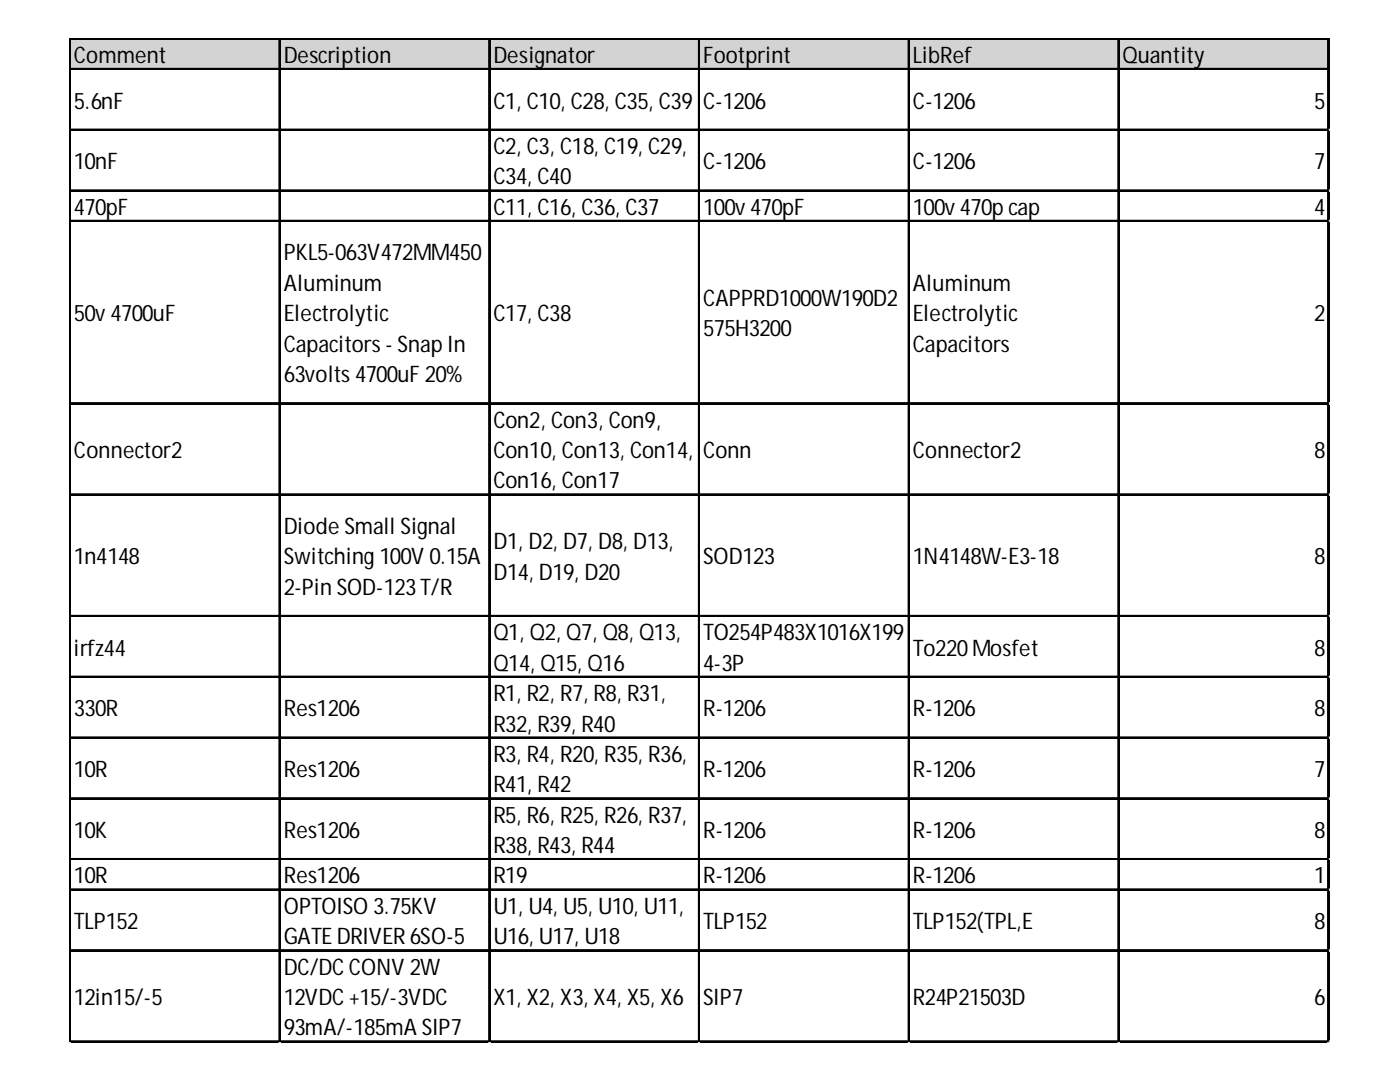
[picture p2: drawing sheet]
<svg xmlns="http://www.w3.org/2000/svg" width="279mm" height="216mm" viewBox="0 0 279 216" stroke-linecap="round" stroke-linejoin="round" font-family="sans-serif">
<defs><g id="words">
<g font-size="4.5">
<text x="14.8" y="12.6">Comment</text>
<text x="56.6" y="12.6">Description</text>
<text x="98.5" y="12.6">Designator</text>
<text x="140.3" y="12.6">Footprint</text>
<text x="182.2" y="12.6">LibRef</text>
<text x="224" y="12.6">Quantity</text>
<text x="14.8" y="21.7">5.6nF</text>
<text x="98.5" y="21.7">C1, C10, C28, C35, C39</text>
<text x="140.3" y="21.7">C-1206</text>
<text x="182.2" y="21.7">C-1206</text>
<text x="262.3" y="21.7">5</text>
<text x="14.8" y="33.8">10nF</text>
<text x="98.5" y="30.7">C2, C3, C18, C19, C29,</text>
<text x="140.3" y="33.8">C-1206</text>
<text x="182.2" y="33.8">C-1206</text>
<text x="262.3" y="33.8">7</text>
<text x="98.5" y="36.8">C34, C40</text>
<text x="14.8" y="42.9">470pF</text>
<text x="98.5" y="42.9">C11, C16, C36, C37</text>
<text x="140.3" y="42.9">100v470pF</text>
<text x="182.2" y="42.9">100v470pcap</text>
<text x="262.3" y="42.9">4</text>
<text x="56.6" y="52">PKL5-063V472MM450</text>
<text x="56.6" y="58">Aluminum</text>
<text x="182.2" y="58">Aluminum</text>
<text x="14.8" y="64.1">50v4700uF</text>
<text x="56.6" y="64.1">Electrolytic</text>
<text x="98.5" y="64.1">C17, C38</text>
<text x="140.3" y="61.1">CAPPRD1000W190D2</text>
<text x="182.2" y="64.1">Electrolytic</text>
<text x="262.3" y="64.1">2</text>
<text x="56.6" y="70.2">Capacitors-SnapIn</text>
<text x="140.3" y="67.1">575H3200</text>
<text x="182.2" y="70.2">Capacitors</text>
<text x="56.6" y="76.2">63volts4700uF20%</text>
<text x="98.5" y="85.3">Con2, Con3, Con9,</text>
<text x="14.8" y="91.4">Connector2</text>
<text x="98.5" y="91.4">Con10, Con13, Con14,</text>
<text x="140.3" y="91.4">Conn</text>
<text x="182.2" y="91.4">Connector2</text>
<text x="262.3" y="91.4">8</text>
<text x="98.5" y="97.5">Con16, Con17</text>
<text x="56.6" y="106.5">DiodeSmall Signal</text>
<text x="14.8" y="112.6">1n4148</text>
<text x="56.6" y="112.6">Sw</text>
<text x="62.1" y="112.6">itching100V0.15A</text>
<text x="98.5" y="109.6">D1, D2, D7, D8, D13,</text>
<text x="140.3" y="112.6">SOD123</text>
<text x="182.2" y="112.6">1N4148W-E3-18</text>
<text x="262.3" y="112.6">8</text>
<text x="56.6" y="118.7">2-PinSOD-123T/R</text>
<text x="98.5" y="115.6">D14, D19, D20</text>
<text x="14.8" y="130.8">irfz44</text>
<text x="98.5" y="127.8">Q1, Q2, Q7, Q8, Q13,</text>
<text x="140.3" y="127.8">TO254P483X1016X199</text>
<text x="182.2" y="130.8">To220Mosfet</text>
<text x="262.3" y="130.8">8</text>
<text x="98.5" y="133.8">Q14, Q15, Q16</text>
<text x="140.3" y="133.8">4-3P</text>
<text x="14.8" y="142.9">330R</text>
<text x="56.6" y="142.9">Res1206</text>
<text x="98.5" y="139.9">R1, R2, R7, R8, R31,</text>
<text x="140.3" y="142.9">R-1206</text>
<text x="182.2" y="142.9">R-1206</text>
<text x="262.3" y="142.9">8</text>
<text x="98.5" y="146">R32, R39, R40</text>
<text x="14.8" y="155.1">10R</text>
<text x="56.6" y="155.1">Res1206</text>
<text x="98.5" y="152">R3, R4, R20, R35, R36,</text>
<text x="140.3" y="155.1">R-1206</text>
<text x="182.2" y="155.1">R-1206</text>
<text x="262.3" y="155.1">7</text>
<text x="98.5" y="158.1">R41, R42</text>
<text x="14.8" y="167.2">10K</text>
<text x="56.6" y="167.2">Res1206</text>
<text x="98.5" y="164.2">R5, R6, R25, R26, R37,</text>
<text x="140.3" y="167.2">R-1206</text>
<text x="182.2" y="167.2">R-1206</text>
<text x="262.3" y="167.2">8</text>
<text x="98.5" y="170.2">R38, R43, R44</text>
<text x="14.8" y="176.3">10R</text>
<text x="56.6" y="176.3">Res1206</text>
<text x="98.5" y="176.3">R19</text>
<text x="140.3" y="176.3">R-1206</text>
<text x="182.2" y="176.3">R-1206</text>
<text x="262.3" y="176.3">1</text>
<text x="14.8" y="185.4">TLP152</text>
<text x="56.6" y="182.3">OPTOISO3.75KV</text>
<text x="98.5" y="182.3">U1, U4, U5, U10, U11,</text>
<text x="140.3" y="185.4">TLP152</text>
<text x="182.2" y="185.4">TLP152(TPL,E</text>
<text x="262.3" y="185.4">8</text>
<text x="56.6" y="188.4">GATEDRIVER6SO-5</text>
<text x="98.5" y="188.4">U16, U17, U18</text>
<text x="56.6" y="194.5">DC/DCCONV2W</text>
<text x="14.8" y="200.5">12in15/-5</text>
<text x="56.6" y="200.5">12VDC+15/-3VDC</text>
<text x="98.5" y="200.5">X1, X2, X3, X4, X5, X6</text>
<text x="140.3" y="200.5">SIP7</text>
<text x="182.2" y="200.5">R24P21503D</text>
<text x="262.3" y="200.5">6</text>
<text x="56.6" y="206.6">93mA/-185mASIP7</text>
</g>
</g></defs>
<path d="M14.1 7.9h251.2v6.1h-251.2z" fill="#d3d3d3"/>
<g fill="none" stroke="#000" stroke-width=".3">
<path d="M13.9 7.6v200.4M14 7.6v200.4M14.2 7.6h251.1M14.2 7.8h251.1M14.2 13.7h251.1M14.2 13.8h251.1M55.7 7.9v200.1M55.9 7.9v200.1M97.6 7.9v200.1M97.7 7.9v200.1M139.4 7.9v200.1M139.6 7.9v200.1"/>
<path d="M181.3 7.9v200.1M181.4 7.9v200.1M223.1 7.9v200.1M223.3 7.9v200.1M265 7.9v200.1M265.1 7.9v200.1M14.2 25.8h251.1M14.2 26h251.1M14.2 37.9h251.1M14.2 38.1h251.1M14.2 44h251.1M14.2 44.2h251.1"/>
<path d="M14.2 80.4h251.1M14.2 80.5h251.1M14.2 98.6h251.1M14.2 98.7h251.1M14.2 122.8h251.1M14.2 123h251.1M14.2 135h251.1M14.2 135.1h251.1M14.2 147.1h251.1M14.2 147.2h251.1M14.2 159.2h251.1M14.2 159.4h251.1"/>
<path d="M14.2 171.3h251.1M14.2 171.5h251.1M14.2 177.4h251.1M14.2 177.6h251.1M14.2 189.5h251.1M14.2 189.7h251.1M14.2 207.7h251.1M14.2 207.9h251.1"/>
</g>
<path d="M13.9 208v.1" fill="none" stroke="#d4d4d4" stroke-width=".3"/>
<path d="M13.9 208l.3 .1z" fill="#d4d4d4"/>
<path d="M55.7 208v.1" fill="none" stroke="#d4d4d4" stroke-width=".3"/>
<path d="M55.7 208l.3 .1z" fill="#d4d4d4"/>
<path d="M97.6 208v.1" fill="none" stroke="#d4d4d4" stroke-width=".3"/>
<path d="M97.6 208l.3 .1z" fill="#d4d4d4"/>
<path d="M139.4 208v.1" fill="none" stroke="#d4d4d4" stroke-width=".3"/>
<path d="M139.4 208l.3 .1z" fill="#d4d4d4"/>
<path d="M181.3 208v.1" fill="none" stroke="#d4d4d4" stroke-width=".3"/>
<path d="M181.3 208l.3 .1z" fill="#d4d4d4"/>
<path d="M223.1 208v.1" fill="none" stroke="#d4d4d4" stroke-width=".3"/>
<path d="M223.1 208l.3 .1z" fill="#d4d4d4"/>
<path d="M265 208v.1" fill="none" stroke="#d4d4d4" stroke-width=".3"/>
<path d="M265 208l.3 .1z" fill="#d4d4d4"/>
<path d="M265.3 25.8h.1" fill="none" stroke="#d4d4d4" stroke-width=".3"/>
<path d="M265.3 25.8v.3z" fill="#d4d4d4"/>
<path d="M265.3 37.9h.1" fill="none" stroke="#d4d4d4" stroke-width=".3"/>
<path d="M265.3 37.9v.3z" fill="#d4d4d4"/>
<path d="M265.3 44h.1" fill="none" stroke="#d4d4d4" stroke-width=".3"/>
<path d="M265.3 44v.3z" fill="#d4d4d4"/>
<path d="M265.3 80.4h.1" fill="none" stroke="#d4d4d4" stroke-width=".3"/>
<path d="M265.3 80.4v.3z" fill="#d4d4d4"/>
<path d="M265.3 98.6h.1" fill="none" stroke="#d4d4d4" stroke-width=".3"/>
<path d="M265.3 98.6v.3z" fill="#d4d4d4"/>
<path d="M265.3 122.8h.1" fill="none" stroke="#d4d4d4" stroke-width=".3"/>
<path d="M265.3 122.8v.3z" fill="#d4d4d4"/>
<path d="M265.3 135h.1" fill="none" stroke="#d4d4d4" stroke-width=".3"/>
<path d="M265.3 135v.3z" fill="#d4d4d4"/>
<path d="M265.3 147.1h.1" fill="none" stroke="#d4d4d4" stroke-width=".3"/>
<path d="M265.3 147.1v.3z" fill="#d4d4d4"/>
<path d="M265.3 159.2h.1" fill="none" stroke="#d4d4d4" stroke-width=".3"/>
<path d="M265.3 159.2v.3z" fill="#d4d4d4"/>
<path d="M265.3 171.3h.1" fill="none" stroke="#d4d4d4" stroke-width=".3"/>
<path d="M265.3 171.3v.4z" fill="#d4d4d4"/>
<path d="M265.3 177.4h.1" fill="none" stroke="#d4d4d4" stroke-width=".3"/>
<path d="M265.3 177.4v.3z" fill="#d4d4d4"/>
<path d="M265.3 189.5h.1" fill="none" stroke="#d4d4d4" stroke-width=".3"/>
<path d="M265.3 189.5v.3z" fill="#d4d4d4"/>
<path d="M265.3 207.7h.1" fill="none" stroke="#d4d4d4" stroke-width=".3"/>
<path d="M265.3 207.7v.3z" fill="#d4d4d4"/>
<use href="#words"/>
</svg>
